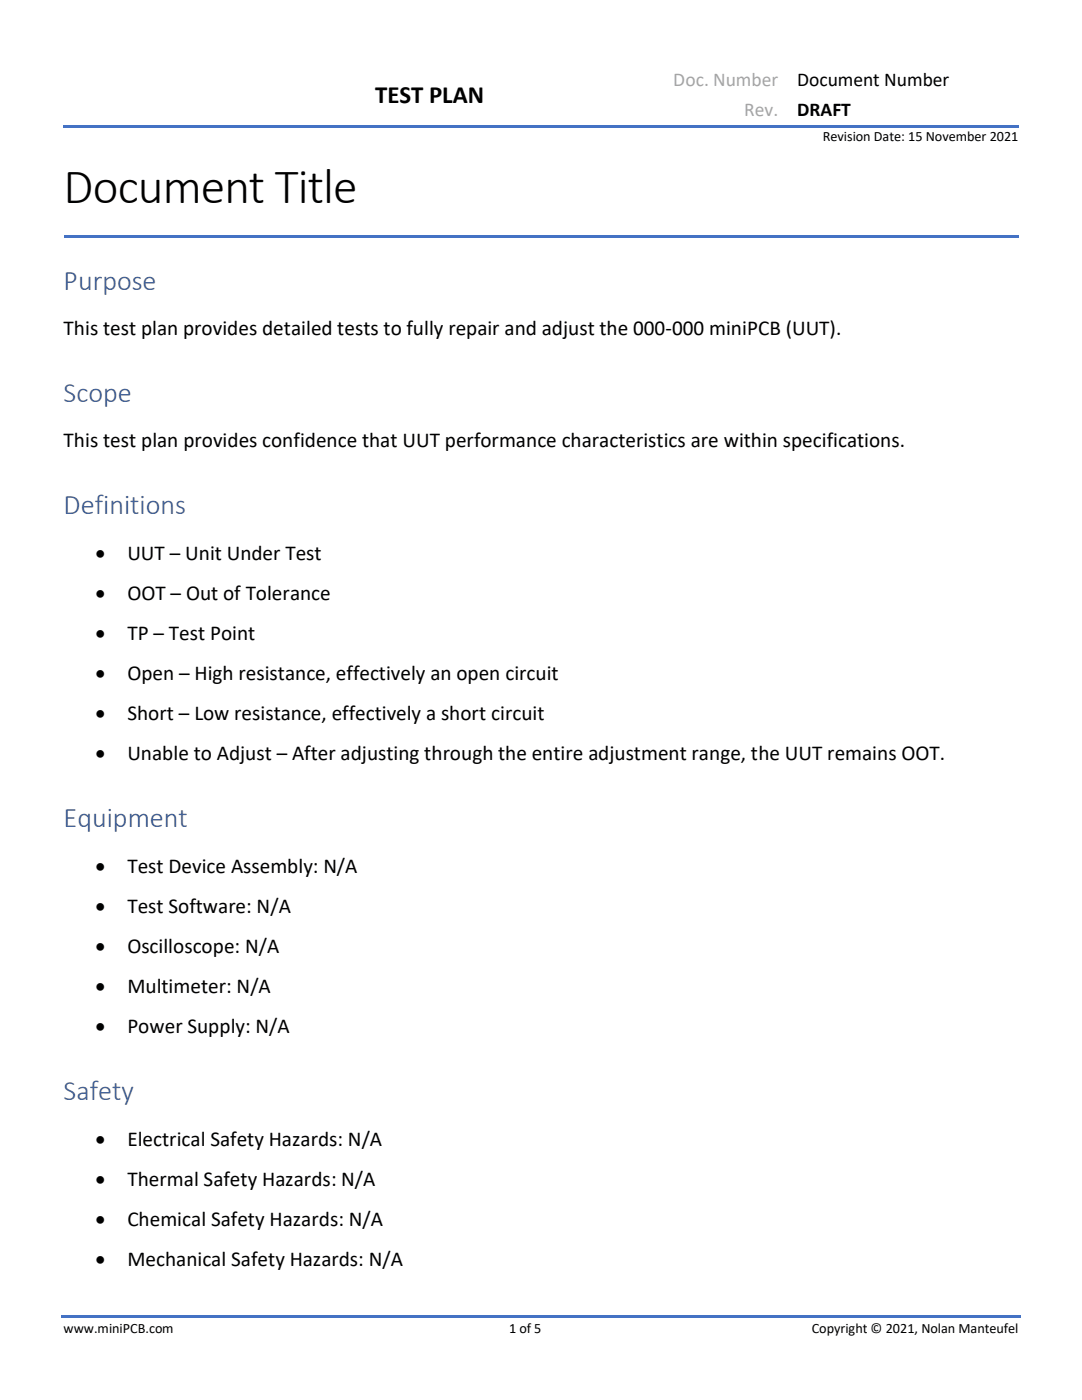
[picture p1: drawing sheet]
<svg xmlns="http://www.w3.org/2000/svg" width="216mm" height="279mm" viewBox="0 0 216 279" stroke-linecap="round" stroke-linejoin="round" font-family="sans-serif">
<defs><g id="words">
<text font-size="9.9" x="12.7" y="40.5">Document Title</text>
<g font-size="5.6" fill="#2f5496">
<text x="12.7" y="57.9">Purpose</text>
<text x="12.7" y="80.2">Scope</text>
<text x="12.7" y="102.5">Definitions</text>
<text x="12.7" y="165">Equipment</text>
<text x="12.7" y="219.4">Safety</text>
</g>
<text font-size="5" x="74.9" y="20.5">TEST PLAN</text>
<g font-size="4.2">
<text x="12.7" y="66.9">This test plan provides detailed tests to fully repair and adjust the 000-000 miniPCB (UUT).</text>
<text x="12.7" y="89.3">This test plan provides confidence that UUT performance characteristics are within specifications.</text>
<text x="19" y="111.8">•</text>
<text x="25.4" y="111.8">UUT – Unit Under Test</text>
<text x="19" y="119.8">•</text>
<text x="25.4" y="119.8">OOT – Out of Tolerance</text>
<text x="19" y="127.8">•</text>
<text x="25.4" y="127.8">TP – Test Point</text>
<text x="19" y="135.7">•</text>
<text x="25.4" y="135.7">Open – High resistance, effectively an open circuit</text>
<text x="19" y="143.7">•</text>
<text x="25.4" y="143.7">Short – Low resistance, effectively a short circuit</text>
<text x="19" y="151.7">•</text>
<text x="25.4" y="151.7">Unable to Adjust – After adjusting through the entire adjustment range, the UUT remains OOT.</text>
<text x="19" y="174.3">•</text>
<text x="25.4" y="174.3">Test Device Assembly: N/A</text>
<text x="19" y="182.2">•</text>
<text x="25.4" y="182.2">Test Software: N/A</text>
<text x="19" y="190.2">•</text>
<text x="25.4" y="190.2">Oscilloscope: N/A</text>
<text x="19" y="198.2">•</text>
<text x="25.4" y="198.2">Multimeter: N/A</text>
<text x="19" y="206.1">•</text>
<text x="25.4" y="206.1">Power Supply: N/A</text>
<text x="19" y="228.7">•</text>
<text x="25.4" y="228.7">Electrical Safety Hazards: N/A</text>
<text x="19" y="236.7">•</text>
<text x="25.4" y="236.7">Thermal Safety Hazards: N/A</text>
<text x="19" y="244.7">•</text>
<text x="25.4" y="244.7">Chemical Safety Hazards: N/A</text>
<text x="19" y="252.6">•</text>
<text x="25.4" y="252.6">Mechanical Safety Hazards: N/A</text>
</g>
<g font-size="3.9" fill="#a5a5a5">
<text x="134.3" y="17.1">Doc. Number</text>
<text x="148.5" y="23.2">Rev.</text>
</g>
<g font-size="3.9">
<text x="159.1" y="17.1">Document Number</text>
<text x="159.1" y="23.2">DRAFT</text>
</g>
<g font-size="2.8">
<text x="164.2" y="28.2">Revision Date: 15 November 2021</text>
<text x="12.7" y="266">www.miniPCB.com</text>
<text x="101.6" y="266">1 of 5</text>
<text x="162" y="266">Copyright © 2021, Nolan Manteufel</text>
</g>
</g></defs>
<g fill="#4472c4">
<path d="M12.7 25h30.2v.5h-30.2z" fill-rule="evenodd"/>
<path d="M42.9 25h.5v.5h-.5z" fill-rule="evenodd"/>
<path d="M43.4 25h85.2v.5h-85.2z" fill-rule="evenodd"/>
<path d="M128.6 25h.5v.5h-.5z" fill-rule="evenodd"/>
<path d="M129.1 25h28.1v.5h-28.1z" fill-rule="evenodd"/>
<path d="M157.2 25h.5v.5h-.5z" fill-rule="evenodd"/>
<path d="M157.7 25h45.5v.5h-45.5z" fill-rule="evenodd"/>
<path d="M12.2 262.5h191.5v.5h-191.5z" fill-rule="evenodd"/>
<path d="M12.7 46.9h190.5v.5h-190.5z" fill-rule="evenodd"/>
</g>
<use href="#words"/>
</svg>
